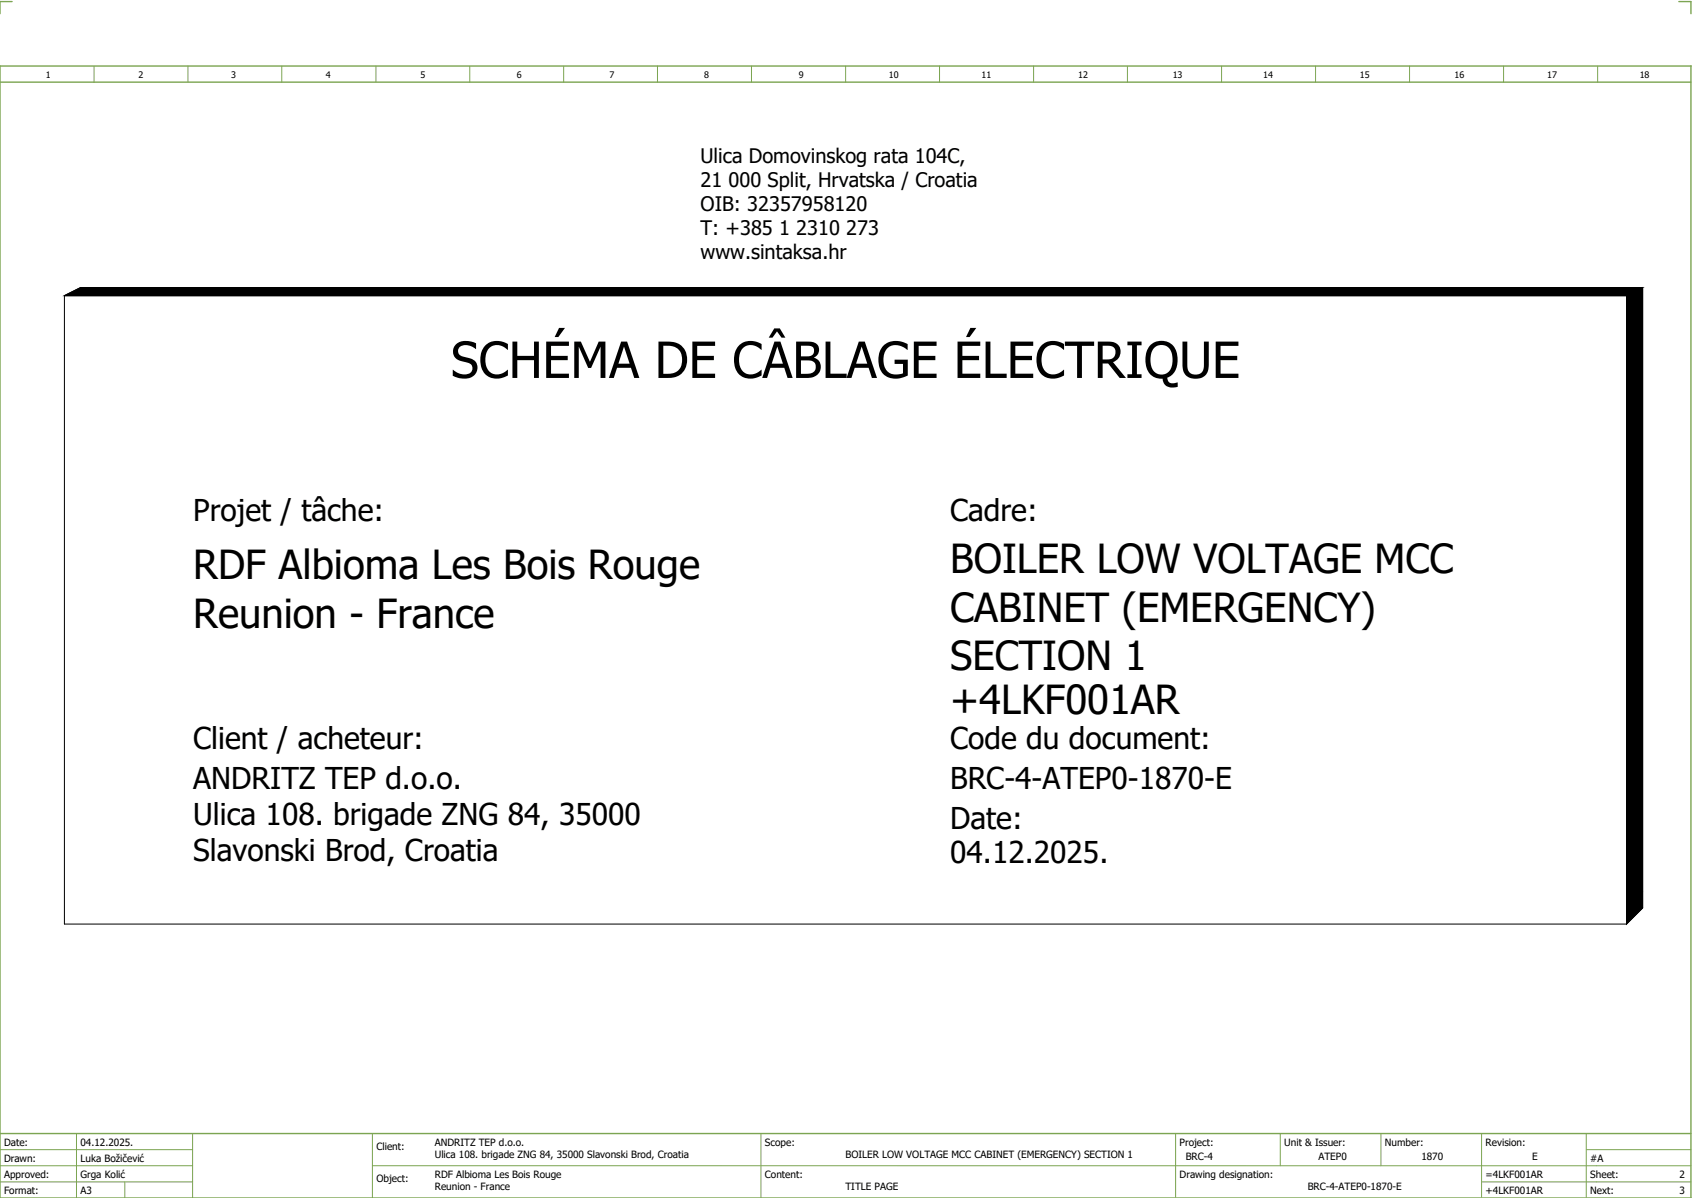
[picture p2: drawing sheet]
<svg xmlns="http://www.w3.org/2000/svg" width="421mm" height="297mm" viewBox="0 0 421 297" stroke-linecap="round" stroke-linejoin="round" font-family="sans-serif">
<defs><g id="words">
<text font-size="12.4" x="112" y="93.8">SCHÉMA DE CÂBLAGE ÉLECTRIQUE</text>
<g font-size="9.9">
<text x="48" y="143.8">RDF Albioma Les Bois Rouge</text>
<text x="236" y="142.3">BOILER LOW VOLTAGE MCC</text>
<text x="48" y="155.8">Reunion - France</text>
<text x="236" y="154.3">CABINET (EMERGENCY)</text>
<text x="236" y="166.3">SECTION 1</text>
<text x="236" y="177.3">+4LKF001AR</text>
</g>
<g font-size="7.5">
<text x="48" y="129.4">Projet / tâche:</text>
<text x="236" y="129.4">Cadre:</text>
<text x="48" y="185.9">Client / acheteur:</text>
<text x="236" y="185.9">Code du document:</text>
<text x="48" y="195.9">ANDRITZ TEP d.o.o.</text>
<text x="236" y="196">BRC-4-ATEP0-1870-E</text>
<text x="48" y="204.9">Ulica 108. brigade ZNG 84, 35000</text>
<text x="236" y="205.9">Date:</text>
<text x="48" y="213.9">Slavonski Brod, Croatia</text>
<text x="236" y="214.4">04.12.2025.</text>
</g>
<g font-size="5">
<text x="174" y="40.4">Ulica Domovinskog rata 104C,</text>
<text x="174" y="46.4">21 000 Split, Hrvatska / Croatia</text>
<text x="174" y="52.4">OIB: 32357958120</text>
<text x="174" y="58.4">T: +385 1 2310 273</text>
<text x="174" y="64.4">www.sintaksa.hr</text>
</g>
<g font-size="2.5">
<text x="1" y="284.4">Date:</text>
<text x="20" y="284.4">04.12.2025.</text>
<text x="93.5" y="285.4">Client:</text>
<text x="108" y="284.4">ANDRITZ TEP d.o.o.</text>
<text x="108" y="287.4">Ulica 108. brigade ZNG 84, 35000 Slavonski Brod, Croatia</text>
<text x="190" y="284.4">Scope:</text>
<text x="210" y="287.4">BOILER LOW VOLTAGE MCC CABINET (EMERGENCY) SECTION 1</text>
<text x="293" y="284.4">Project:</text>
<text x="294.5" y="287.9">BRC-4</text>
<text x="319" y="284.4">Unit &amp; Issuer:</text>
<text x="327.5" y="287.9">ATEP0</text>
<text x="344" y="284.4">Number:</text>
<text x="353" y="287.9">1870</text>
<text x="369" y="284.4">Revision:</text>
<text x="380.6" y="287.9">E</text>
<text x="1" y="288.4">Drawn:</text>
<text x="1" y="292.4">Approved:</text>
<text x="20" y="292.4">Grga Kolić</text>
<text x="20" y="288.4">Luka Božičević</text>
<text x="93.5" y="293.4">Object:</text>
<text x="108" y="292.4">RDF Albioma Les Bois Rouge</text>
<text x="190" y="292.4">Content:</text>
<text x="293" y="292.4">Drawing designation:</text>
<text x="369" y="292.4">=4LKF001AR</text>
<text x="395" y="292.4">Sheet:</text>
<text x="395" y="288.4">#A</text>
<text x="417.1" y="292.4">2</text>
<text x="1" y="296.4">Format:</text>
<text x="20" y="296.4">A3</text>
<text x="108" y="295.4">Reunion - France</text>
<text x="210" y="295.4">TITLE PAGE</text>
<text x="324.8" y="295.4">BRC-4-ATEP0-1870-E</text>
<text x="369" y="296.4">+4LKF001AR</text>
<text x="395" y="296.4">Next:</text>
<text x="417.1" y="296.4">3</text>
</g>
<g font-size="2.2">
<text x="11.4" y="19.4">1</text>
<text x="34.4" y="19.4">2</text>
<text x="57.4" y="19.4">3</text>
<text x="80.9" y="19.4">4</text>
<text x="104.4" y="19.4">5</text>
<text x="128.4" y="19.4">6</text>
<text x="151.4" y="19.4">7</text>
<text x="174.9" y="19.4">8</text>
<text x="198.4" y="19.4">9</text>
<text x="220.8" y="19.4">10</text>
<text x="243.8" y="19.4">11</text>
<text x="267.8" y="19.4">12</text>
<text x="291.3" y="19.4">13</text>
<text x="313.8" y="19.4">14</text>
<text x="337.8" y="19.4">15</text>
<text x="361.3" y="19.4">16</text>
<text x="384.3" y="19.4">17</text>
<text x="407.3" y="19.4">18</text>
</g>
</g></defs>
<path d="M0 16.4h420v281h-420zM3 .4h-3v3M417 .4h3v3M0 20.4h420M0 281.4h420" fill="none" stroke="#7ca552" stroke-width=".35"/>
<g fill="none" stroke="#7ca552" stroke-width=".25">
<path d="M23.4 16.5v4M46.7 16.4v4M70 16.4v4M93.4 16.4v4M116.7 16.5v4M140 16.4v4M163.3 16.4v4M186.7 16.4v4M210 16.4v4M233.4 16.4v4M256.7 16.4v4M280 16.5v4"/>
<path d="M303.4 16.4v4M326.8 16.4v4M350.1 16.4v4M373.5 16.4v4M396.8 16.4v4M0 285.4h47.8M0 293.4h47.8M19 281.4v16M31 293.4v4M47.8 281.4v16M47.8 289.4h-47.8M92.5 281.4v16"/>
<path d="M92.5 289.4h327.5M189 281.4v16M292 281.4v15.8M318 281.4v8M343 281.4v8M368 281.4v15.8M368 293.4h52M394 285.4h26M394 281.4v15.8"/>
</g>
<path d="M16 73.4v156h388M16 73.4h388M404 73.4v156M408 71.4h-388l-4 2M408 71.4l-4 2M408 71.4v154l-4 4M408 221.4l-4 4" fill="none" stroke="#000" stroke-width=".25"/>
<path d="M16 73.4l4-2h388l-4 2zM404 73.4l4-2v154l-4 4z" fill="#000" stroke="#000" stroke-width=".25"/>
<use href="#words"/>
</svg>
